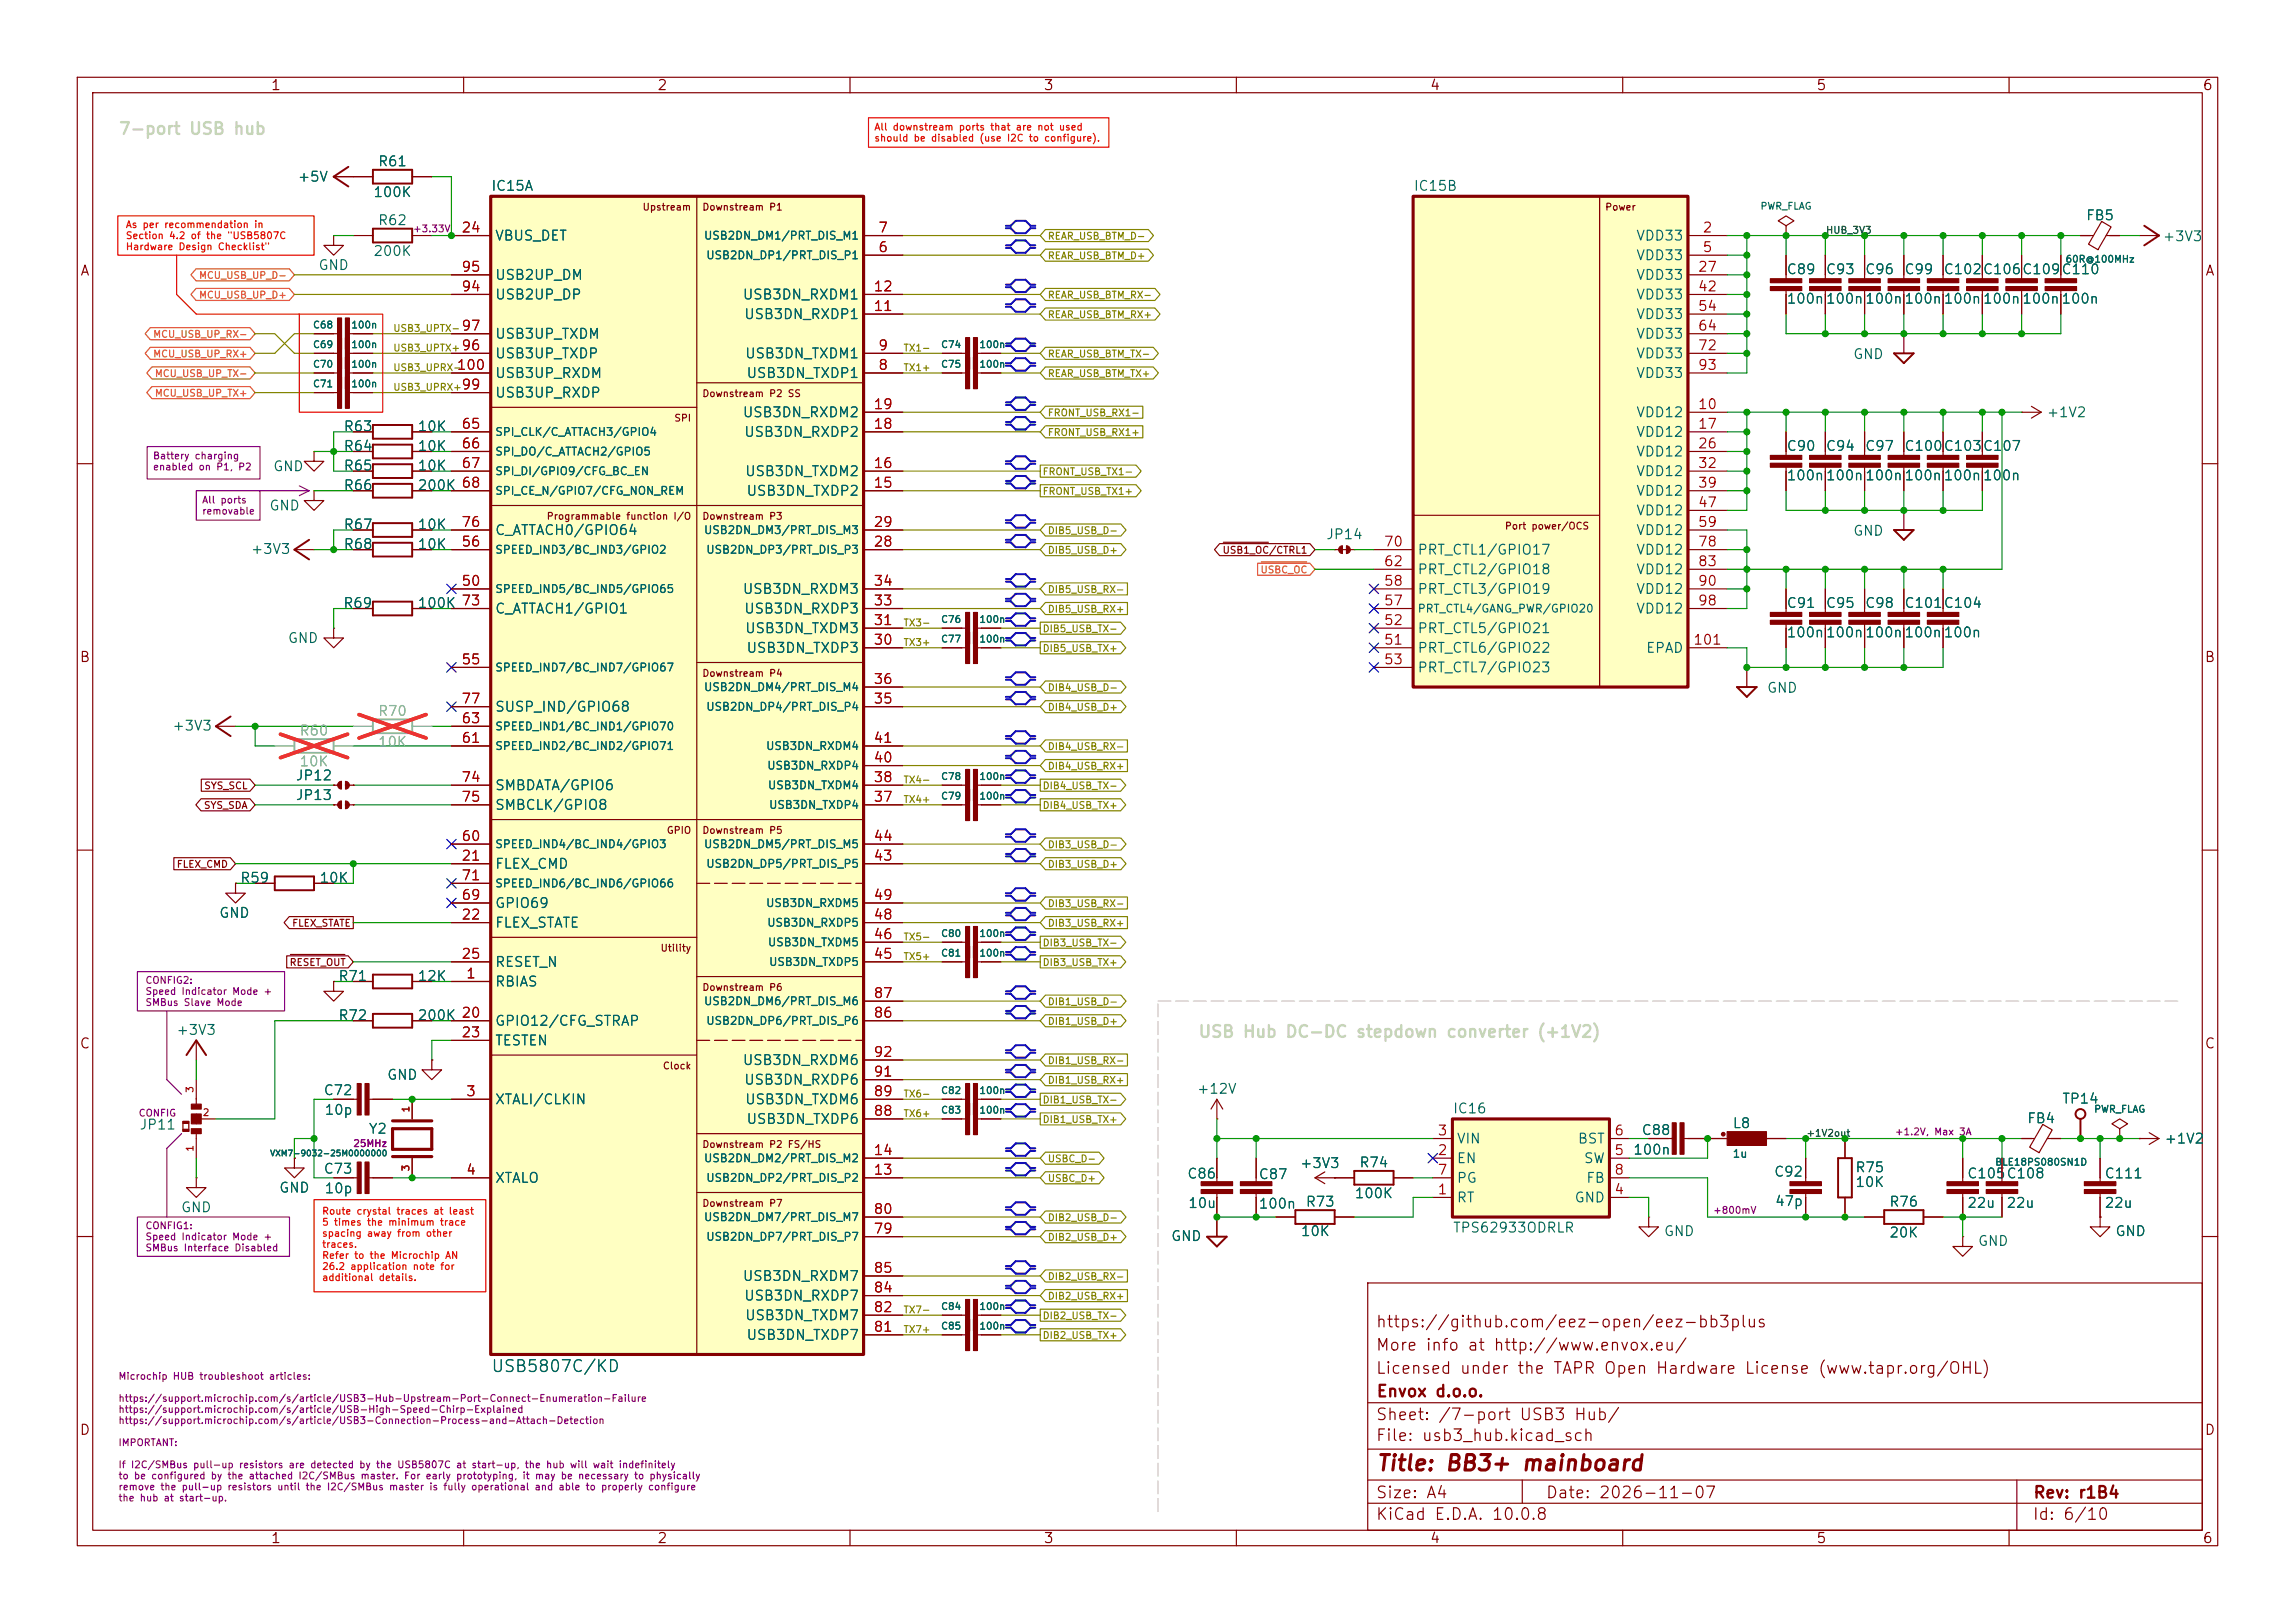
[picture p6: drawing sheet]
<svg xmlns="http://www.w3.org/2000/svg" width="297mm" height="210mm" viewBox="0 0 297 210" stroke-linecap="round" stroke-linejoin="round" font-family="sans-serif">
<defs><g id="words">
<text font-size="2" fill="#840000" x="178" y="190.8">Title: BB3+ mainboard</text>
<g font-size="1.5" fill="#c2c2c2">
<text x="15.3" y="17.8">7-port USB hub</text>
<text x="155" y="134.6">USB Hub DC-DC stepdown converter (+1V2)</text>
</g>
<g font-size="1.5" fill="#840000">
<text x="178" y="172.1">https://github.com/eez-open/eez-bb3plus</text>
<text x="178" y="178.1">Licensed under the TAPR Open Hardware License (www.tapr.org/OHL)</text>
<text x="178" y="175.1">More info at http://www.envox.eu/</text>
<text x="178" y="184.1">Sheet: /7-port USB3 Hub/</text>
<text x="178" y="181.1">Envox d.o.o.</text>
<text x="178" y="186.8">File: usb3_hub.kicad_sch</text>
<text x="178" y="197">KiCad E.D.A. 10.0.8</text>
<text x="178" y="194.2">Size: A4</text>
<text x="200" y="194.2">Date: 2026-11-07</text>
<text x="263" y="197">Id: 6/10</text>
<text x="263" y="194.2">Rev: r1B4</text>
</g>
<text font-size="1.5" fill="#006464" x="63.5" y="177.9">USB5807C/KD</text>
<g font-size="1.3" fill="#840000">
<text x="35" y="12">1</text>
<text x="85" y="12">2</text>
<text x="135" y="12">3</text>
<text x="185" y="12">4</text>
<text x="235" y="12">5</text>
<text x="285" y="12">6</text>
<text x="10.3" y="36">A</text>
<text x="285.3" y="36">A</text>
<text x="10.2" y="86">B</text>
<text x="285.2" y="86">B</text>
<text x="10.2" y="136">C</text>
<text x="285.2" y="136">C</text>
<text x="10.2" y="186">D</text>
<text x="285.2" y="186">D</text>
<text x="35" y="200">1</text>
<text x="85" y="200">2</text>
<text x="135" y="200">3</text>
<text x="185" y="200">4</text>
<text x="235" y="200">5</text>
<text x="285" y="200">6</text>
</g>
<g font-size="1.3" fill="#006464">
<text x="38.4" y="23.8">+5V</text>
<text x="48.8" y="21.8">R61</text>
<text x="48.2" y="25.8">100K</text>
<text x="48.8" y="29.4">R62</text>
<text x="63.5" y="25">IC15A</text>
<text x="182.9" y="25">IC15B</text>
<text x="269.9" y="28.8">FB5</text>
<text x="41.1" y="35.3">GND</text>
<text x="48.2" y="33.4">200K</text>
<text x="64" y="31.4">VBUS_DET</text>
<text x="211.7" y="31.4">VDD33</text>
<text x="211.7" y="34">VDD33</text>
<text x="231.1" y="35.8">C89</text>
<text x="236.2" y="35.8">C93</text>
<text x="241.3" y="35.8">C96</text>
<text x="246.4" y="35.8">C99</text>
<text x="251.4" y="35.8">C102C106C109C110</text>
<text x="279.8" y="31.5">+3V3</text>
<text x="64" y="39.1">USB2UP_DP</text>
<text x="64" y="36.5">USB2UP_DM</text>
<text x="96" y="39.1">USB3DN_RXDM1</text>
<text x="96.2" y="41.6">USB3DN_RXDP1</text>
<text x="211.7" y="36.5">VDD33</text>
<text x="211.7" y="39.1">VDD33</text>
<text x="211.7" y="41.6">VDD33</text>
<text x="231.1" y="39.6">100n100n100n100n100n100n100n100n</text>
<text x="64" y="46.7">USB3UP_TXDP</text>
<text x="64" y="44.1">USB3UP_TXDM</text>
<text x="96.3" y="46.7">USB3DN_TXDM1</text>
<text x="211.7" y="44.1">VDD33</text>
<text x="211.7" y="46.7">VDD33</text>
<text x="239.7" y="46.8">GND</text>
<text x="64" y="51.8">USB3UP_RXDP</text>
<text x="64" y="49.2">USB3UP_RXDM</text>
<text x="96.5" y="49.2">USB3DN_TXDP1</text>
<text x="211.7" y="49.2">VDD33</text>
<text x="44.4" y="58.7">R64</text>
<text x="44.4" y="56.1">R63</text>
<text x="54" y="58.7">10K</text>
<text x="54" y="56.1">10K</text>
<text x="96" y="54.3">USB3DN_RXDM2</text>
<text x="96.2" y="56.8">USB3DN_RXDP2</text>
<text x="211.7" y="54.3">VDD12</text>
<text x="211.7" y="56.8">VDD12</text>
<text x="211.7" y="59.4">VDD12</text>
<text x="231.1" y="58.7">C90</text>
<text x="236.2" y="58.7">C94</text>
<text x="241.3" y="58.7">C97</text>
<text x="246.4" y="58.7">C100C103C107</text>
<text x="264.8" y="54.3">+1V2</text>
<text x="35.3" y="61.3">GND</text>
<text x="44.4" y="63.7">R66</text>
<text x="44.4" y="61.2">R65</text>
<text x="54" y="63.7">200K</text>
<text x="54" y="61.2">10K</text>
<text x="96.3" y="61.9">USB3DN_TXDM2</text>
<text x="96.5" y="64.5">USB3DN_TXDP2</text>
<text x="211.7" y="61.9">VDD12</text>
<text x="211.7" y="64.5">VDD12</text>
<text x="231.1" y="62.5">100n100n100n100n100n100n</text>
<text x="32.4" y="72">+3V3</text>
<text x="34.8" y="66.4">GND</text>
<text x="44.4" y="68.8">R67</text>
<text x="44.4" y="71.4">R68</text>
<text x="54" y="68.8">10K</text>
<text x="54" y="71.4">10K</text>
<text x="64" y="69.5">C_ATTACH0/GPIO64</text>
<text x="171.5" y="70.1">JP14</text>
<text x="211.7" y="67">VDD12</text>
<text x="211.7" y="69.5">VDD12</text>
<text x="239.7" y="69.6">GND</text>
<text x="96" y="77.2">USB3DN_RXDM3</text>
<text x="183.4" y="77.2">PRT_CTL3/GPIO19</text>
<text x="183.4" y="74.6">PRT_CTL2/GPIO18</text>
<text x="183.4" y="72.1">PRT_CTL1/GPIO17</text>
<text x="211.7" y="72.1">VDD12</text>
<text x="211.7" y="74.6">VDD12</text>
<text x="211.7" y="77.2">VDD12</text>
<text x="37.2" y="83.5">GND</text>
<text x="44.3" y="79">R69</text>
<text x="54" y="79">100K</text>
<text x="64" y="79.7">C_ATTACH1/GPIO1</text>
<text x="96.2" y="79.7">USB3DN_RXDP3</text>
<text x="96.3" y="82.2">USB3DN_TXDM3</text>
<text x="183.4" y="82.2">PRT_CTL5/GPIO21</text>
<text x="211.7" y="79.7">VDD12</text>
<text x="231.1" y="79">C91</text>
<text x="231.1" y="82.8">100n100n100n100n100n</text>
<text x="236.2" y="79">C95</text>
<text x="241.3" y="79">C98</text>
<text x="246.4" y="79">C101C104</text>
<text x="96.5" y="84.8">USB3DN_TXDP3</text>
<text x="183.4" y="84.8">PRT_CTL6/GPIO22</text>
<text x="183.4" y="87.3">PRT_CTL7/GPIO23</text>
<text x="212.9" y="84.8">EPAD</text>
<text x="228.6" y="90">GND</text>
<text x="22.2" y="94.9">+3V3</text>
<text x="64" y="92.4">SUSP_IND/GPIO68</text>
<text x="38.2" y="101.3">JP12</text>
<text x="38.2" y="103.8">JP13</text>
<text x="64" y="102.6">SMBDATA/GPIO6</text>
<text x="64" y="105.1">SMBCLK/GPIO8</text>
<text x="64" y="112.7">FLEX_CMD</text>
<text x="28.3" y="119.1">GND</text>
<text x="31" y="114.5">R59</text>
<text x="41.3" y="114.5">10K</text>
<text x="64" y="117.8">GPIO69</text>
<text x="64" y="120.3">FLEX_STATE</text>
<text x="64" y="125.4">RESET_N</text>
<text x="43.7" y="127.2">R71</text>
<text x="54" y="127.2">12K</text>
<text x="64" y="128">RBIAS</text>
<text x="22.7" y="134.2">+3V3</text>
<text x="43.7" y="132.3">R72</text>
<text x="54" y="132.3">200K</text>
<text x="64" y="133">GPIO12/CFG_STRAP</text>
<text x="64" y="135.6">TESTEN</text>
<text x="41.8" y="142">C72</text>
<text x="50" y="140">GND</text>
<text x="64" y="143.2">XTALI/CLKIN</text>
<text x="96" y="138.1">USB3DN_RXDM6</text>
<text x="96.2" y="140.7">USB3DN_RXDP6</text>
<text x="96.3" y="143.2">USB3DN_TXDM6</text>
<text x="154.8" y="141.8">+12V</text>
<text x="266.8" y="143.1">TP14</text>
<text x="18" y="146.5">JP11</text>
<text x="41.9" y="144.6">10p</text>
<text x="47.6" y="147">Y2</text>
<text x="96.5" y="145.7">USB3DN_TXDP6</text>
<text x="187.9" y="144.4">IC16</text>
<text x="188.4" y="148.3">VIN</text>
<text x="204.1" y="148.3">BST</text>
<text x="211.3" y="149.7">100n</text>
<text x="212.4" y="147.2">C88</text>
<text x="224.1" y="146.3">L8</text>
<text x="262.2" y="145.7">FB4</text>
<text x="280" y="148.3">+1V2</text>
<text x="36" y="154.6">GND</text>
<text x="41.8" y="152.2">C73</text>
<text x="41.9" y="154.7">10p</text>
<text x="64" y="153.4">XTALO</text>
<text x="153.6" y="152.8">C86</text>
<text x="162.8" y="152.9">C87</text>
<text x="168.1" y="151.5">+3V3</text>
<text x="175.2" y="155.4">100K</text>
<text x="175.8" y="151.4">R74</text>
<text x="188.4" y="155.9">RT</text>
<text x="188.4" y="150.8">EN</text>
<text x="188.4" y="153.4">PG</text>
<text x="203.7" y="155.9">GND</text>
<text x="204.9" y="150.8">SW</text>
<text x="205.2" y="153.4">FB</text>
<text x="229.5" y="152.6">C92</text>
<text x="240" y="152">R75</text>
<text x="240" y="153.9">10K</text>
<text x="254.5" y="152.8">C105C108</text>
<text x="272.3" y="152.8">C111</text>
<text x="23.3" y="157.2">GND</text>
<text x="151.5" y="160.9">GND</text>
<text x="153.7" y="156.6">10u</text>
<text x="162.8" y="156.7">100n</text>
<text x="168.3" y="160.3">10K</text>
<text x="168.9" y="156.4">R73</text>
<text x="187.9" y="159.8">TPS62933ODRLR</text>
<text x="215.2" y="160.3">GND</text>
<text x="229.6" y="156.4">47p</text>
<text x="244.4" y="156.4">R76</text>
<text x="244.4" y="160.4">20K</text>
<text x="254.5" y="156.6">22u</text>
<text x="255.9" y="161.5">GND</text>
<text x="259.6" y="156.6">22u</text>
<text x="272.3" y="156.6">22u</text>
<text x="273.7" y="160.3">GND</text>
<text x="96" y="166.1">USB3DN_RXDM7</text>
<text x="96.2" y="168.6">USB3DN_RXDP7</text>
<text x="96.3" y="171.1">USB3DN_TXDM7</text>
<text x="96.5" y="173.7">USB3DN_TXDP7</text>
</g>
<g font-size="1.3" fill="#a90000">
<text x="59.6" y="30.4">24</text>
<text x="59.6" y="35.5">95</text>
<text x="113.6" y="32.9">6</text>
<text x="113.6" y="30.4">7</text>
<text x="219.6" y="35.5">27</text>
<text x="220.2" y="30.4">2</text>
<text x="220.2" y="32.9">5</text>
<text x="59.6" y="38">94</text>
<text x="113" y="40.6">11</text>
<text x="113" y="38">12</text>
<text x="219.6" y="38">42</text>
<text x="219.6" y="40.6">54</text>
<text x="59.6" y="45.6">96</text>
<text x="59.6" y="43.1">97</text>
<text x="113.6" y="45.6">9</text>
<text x="219.6" y="43.1">64</text>
<text x="219.6" y="45.6">72</text>
<text x="59" y="48.2">100</text>
<text x="59.6" y="50.7">99</text>
<text x="113" y="53.3">19</text>
<text x="113.6" y="48.2">8</text>
<text x="219.6" y="53.3">10</text>
<text x="219.6" y="48.2">93</text>
<text x="59.6" y="55.8">65</text>
<text x="59.6" y="58.3">66</text>
<text x="113" y="55.8">18</text>
<text x="219.6" y="55.8">17</text>
<text x="219.6" y="58.3">26</text>
<text x="59.6" y="60.9">67</text>
<text x="59.6" y="63.4">68</text>
<text x="113" y="63.4">15</text>
<text x="113" y="60.9">16</text>
<text x="219.6" y="60.9">32</text>
<text x="219.6" y="63.4">39</text>
<text x="219.6" y="66">47</text>
<text x="59.6" y="71">56</text>
<text x="59.6" y="68.5">76</text>
<text x="113" y="71">28</text>
<text x="113" y="68.5">29</text>
<text x="179" y="71">70</text>
<text x="219.6" y="68.5">59</text>
<text x="219.6" y="71">78</text>
<text x="59.6" y="76.1">50</text>
<text x="113" y="76.1">34</text>
<text x="179" y="76.1">58</text>
<text x="179" y="73.6">62</text>
<text x="219.6" y="73.6">83</text>
<text x="219.6" y="76.1">90</text>
<text x="59.6" y="78.7">73</text>
<text x="113" y="83.7">30</text>
<text x="113" y="81.2">31</text>
<text x="113" y="78.7">33</text>
<text x="179" y="83.7">51</text>
<text x="179" y="81.2">52</text>
<text x="179" y="78.7">57</text>
<text x="219" y="83.7">101</text>
<text x="219.6" y="78.7">98</text>
<text x="59.6" y="86.3">55</text>
<text x="113" y="88.8">36</text>
<text x="179" y="86.3">53</text>
<text x="59.6" y="93.9">63</text>
<text x="59.6" y="91.4">77</text>
<text x="113" y="91.4">35</text>
<text x="59.6" y="96.4">61</text>
<text x="59.6" y="101.5">74</text>
<text x="113" y="101.5">38</text>
<text x="113" y="99">40</text>
<text x="113" y="96.4">41</text>
<text x="59.6" y="104.1">75</text>
<text x="113" y="104.1">37</text>
<text x="59.6" y="111.7">21</text>
<text x="59.6" y="109.1">60</text>
<text x="113" y="111.7">43</text>
<text x="113" y="109.1">44</text>
<text x="59.6" y="119.3">22</text>
<text x="59.6" y="116.8">69</text>
<text x="59.6" y="114.2">71</text>
<text x="113" y="119.3">48</text>
<text x="113" y="116.8">49</text>
<text x="59.6" y="124.4">25</text>
<text x="113" y="124.4">45</text>
<text x="113" y="121.8">46</text>
<text x="59.6" y="132">20</text>
<text x="60.2" y="126.9">1</text>
<text x="113" y="132">86</text>
<text x="113" y="129.5">87</text>
<text x="59.6" y="134.5">23</text>
<text x="113" y="137.1">92</text>
<text x="60.2" y="142.2">3</text>
<text x="113" y="142.2">89</text>
<text x="113" y="139.6">91</text>
<text x="113" y="149.8">14</text>
<text x="113" y="144.7">88</text>
<text x="186" y="149.8">2</text>
<text x="186" y="147.2">3</text>
<text x="208.8" y="149.8">5</text>
<text x="208.8" y="147.2">6</text>
<text x="60.2" y="152.3">4</text>
<text x="113" y="152.3">13</text>
<text x="186" y="154.9">1</text>
<text x="186" y="152.3">7</text>
<text x="208.8" y="154.9">4</text>
<text x="208.8" y="152.3">8</text>
<text x="113" y="159.9">79</text>
<text x="113" y="157.4">80</text>
<text x="113" y="167.6">84</text>
<text x="113" y="165">85</text>
<text x="113" y="172.6">81</text>
<text x="113" y="170.1">82</text>
</g>
<g font-size="1.3" fill="#989898">
<text x="38.7" y="95.5">R60</text>
<text x="48.8" y="92.9">R70</text>
<text x="38.7" y="99.5">10K</text>
<text x="48.8" y="96.9">10K</text>
</g>
<g font-size="1" fill="#006464">
<text x="91" y="31.2">USB2DN_DM1/PRT_DIS_M1</text>
<text x="91.3" y="33.8">USB2DN_DP1/PRT_DIS_P1</text>
<text x="64" y="56.6">SPI_CLK/C_ATTACH3/GPIO4</text>
<text x="64" y="59.2">SPI_DO/C_ATTACH2/GPIO5</text>
<text x="64" y="61.7">SPI_DI/GPIO9/CFG_BC_EN</text>
<text x="64" y="64.3">SPI_CE_N/GPIO7/CFG_NON_REM</text>
<text x="64" y="71.9">SPEED_IND3/BC_IND3/GPIO2</text>
<text x="91" y="69.3">USB2DN_DM3/PRT_DIS_M3</text>
<text x="91.3" y="71.9">USB2DN_DP3/PRT_DIS_P3</text>
<text x="64" y="77">SPEED_IND5/BC_IND5/GPIO65</text>
<text x="183.4" y="79.5">PRT_CTL4/GANG_PWR/GPIO20</text>
<text x="64" y="87.1">SPEED_IND7/BC_IND7/GPIO67</text>
<text x="91" y="89.7">USB2DN_DM4/PRT_DIS_M4</text>
<text x="64" y="94.7">SPEED_IND1/BC_IND1/GPIO70</text>
<text x="91.3" y="92.2">USB2DN_DP4/PRT_DIS_P4</text>
<text x="64" y="97.3">SPEED_IND2/BC_IND2/GPIO71</text>
<text x="99.1" y="97.3">USB3DN_RXDM4</text>
<text x="99.2" y="99.8">USB3DN_RXDP4</text>
<text x="99.3" y="102.4">USB3DN_TXDM4</text>
<text x="99.4" y="104.9">USB3DN_TXDP4</text>
<text x="64" y="110">SPEED_IND4/BC_IND4/GPIO3</text>
<text x="91" y="110">USB2DN_DM5/PRT_DIS_M5</text>
<text x="91.3" y="112.5">USB2DN_DP5/PRT_DIS_P5</text>
<text x="64" y="115.1">SPEED_IND6/BC_IND6/GPIO66</text>
<text x="99.1" y="117.6">USB3DN_RXDM5</text>
<text x="99.2" y="120.1">USB3DN_RXDP5</text>
<text x="99.3" y="122.7">USB3DN_TXDM5</text>
<text x="99.4" y="125.2">USB3DN_TXDP5</text>
<text x="91" y="130.3">USB2DN_DM6/PRT_DIS_M6</text>
<text x="91.3" y="132.8">USB2DN_DP6/PRT_DIS_P6</text>
<text x="91" y="150.6">USB2DN_DM2/PRT_DIS_M2</text>
<text x="91.3" y="153.2">USB2DN_DP2/PRT_DIS_P2</text>
<text x="224.1" y="150">1u</text>
<text x="91" y="158.2">USB2DN_DM7/PRT_DIS_M7</text>
<text x="91.3" y="160.8">USB2DN_DP7/PRT_DIS_P7</text>
</g>
<g font-size=".9" fill="#f00">
<text x="113.1" y="17.1">All downstream ports that are not used</text>
<text x="113.1" y="18.5">should be disabled (use I2C to configure).</text>
<text x="16.2" y="29.7">As per recommendation in</text>
<text x="16.2" y="31.2">Section 4.2 of the &quot;USB5807C</text>
<text x="16.2" y="32.6">Hardware Design Checklist&quot;</text>
<text x="41.6" y="157.4">Route crystal traces at least</text>
<text x="41.6" y="158.8">5 times the minimum trace</text>
<text x="41.6" y="160.2">spacing away from other</text>
<text x="41.6" y="161.7">traces.</text>
<text x="41.6" y="163.1">Refer to the Microchip AN</text>
<text x="41.6" y="164.5">26.2 application note for</text>
<text x="41.6" y="166">additional details.</text>
</g>
<g font-size=".9" fill="#840000">
<text x="83.1" y="27.5">Upstream</text>
<text x="90.8" y="27.5">Downstream P1</text>
<text x="207.7" y="27.5">Power</text>
<text x="90.8" y="51.6">Downstream P2 SS</text>
<text x="87.2" y="54.8">SPI</text>
<text x="70.7" y="67.5">Programmable function I/O</text>
<text x="90.8" y="67.5">Downstream P3</text>
<text x="158.1" y="71.9">USB1_OC/CTRL1</text>
<text x="194.7" y="68.7">Port power/OCS</text>
<text x="90.8" y="87.8">Downstream P4</text>
<text x="26.3" y="104.9">SYS_SDA</text>
<text x="26.4" y="102.3">SYS_SCL</text>
<text x="22.8" y="112.5">FLEX_CMD</text>
<text x="86.2" y="108.1">GPIO</text>
<text x="90.8" y="108.1">Downstream P5</text>
<text x="37.4" y="125.2">RESET_OUT</text>
<text x="37.7" y="120.1">FLEX_STATE</text>
<text x="85.4" y="123.3">Utility</text>
<text x="90.8" y="128.4">Downstream P6</text>
<text x="85.7" y="138.6">Clock</text>
<text x="90.8" y="148.7">Downstream P2 FS/HS</text>
<text x="90.8" y="156.4">Downstream P7</text>
</g>
<g font-size=".9" fill="#006464">
<text x="227.7" y="27.3">PWR_FLAG</text>
<text x="267.2" y="34.2">60R@100MHz</text>
<text x="40.4" y="47.8">C70</text>
<text x="40.4" y="45.2">C69</text>
<text x="40.4" y="42.7">C68</text>
<text x="45.4" y="47.8">100n</text>
<text x="45.4" y="45.2">100n</text>
<text x="45.4" y="42.7">100n</text>
<text x="121.7" y="47.8">C75</text>
<text x="121.7" y="45.2">C74</text>
<text x="126.7" y="47.8">100n</text>
<text x="126.7" y="45.2">100n</text>
<text x="40.4" y="50.3">C71</text>
<text x="45.4" y="50.3">100n</text>
<text x="121.7" y="80.8">C76</text>
<text x="121.7" y="83.3">C77</text>
<text x="126.7" y="80.8">100n</text>
<text x="126.7" y="83.3">100n</text>
<text x="121.7" y="101.1">C78</text>
<text x="126.7" y="101.1">100n</text>
<text x="121.7" y="103.7">C79</text>
<text x="126.7" y="103.7">100n</text>
<text x="121.7" y="121.4">C80</text>
<text x="121.7" y="124">C81</text>
<text x="126.7" y="121.4">100n</text>
<text x="126.7" y="124">100n</text>
<text x="121.7" y="141.8">C82</text>
<text x="126.7" y="141.8">100n</text>
<text x="121.7" y="144.3">C83</text>
<text x="126.7" y="144.3">100n</text>
<text x="270.9" y="144.2">PWR_FLAG</text>
<text x="258.1" y="151">BLE18PS080SN1D</text>
<text x="121.7" y="169.7">C84</text>
<text x="121.7" y="172.2">C85</text>
<text x="126.7" y="169.7">100n</text>
<text x="126.7" y="172.2">100n</text>
</g>
<g font-size=".9" fill="#840084">
<text x="53.4" y="30.3">+3.33V</text>
<text x="19.7" y="59.6">Battery charging</text>
<text x="19.7" y="61.1">enabled on P1, P2</text>
<text x="26.1" y="65.4">All ports</text>
<text x="26.1" y="66.8">removable</text>
<text x="18.7" y="127.5">CONFIG2:</text>
<text x="18.7" y="128.9">Speed Indicator Mode +</text>
<text x="18.7" y="130.4">SMBus Slave Mode</text>
<text x="17.9" y="144.7">CONFIG</text>
<text x="45.6" y="148.6">25MHz</text>
<text x="245.1" y="147.1">+1.2V, Max 3A</text>
<text x="18.7" y="159.3">CONFIG1:</text>
<text x="18.7" y="160.7">Speed Indicator Mode +</text>
<text x="221.6" y="157.3">+800mV</text>
<text x="18.7" y="162.1">SMBus Interface Disabled</text>
<text x="15.3" y="178.7">Microchip HUB troubleshoot articles:</text>
<text x="15.3" y="181.6">https://support.microchip.com/s/article/USB3-Hub-Upstream-Port-Connect-Enumeration-Failure</text>
<text x="15.3" y="183">https://support.microchip.com/s/article/USB-High-Speed-Chirp-Explained</text>
<text x="15.3" y="184.5">https://support.microchip.com/s/article/USB3-Connection-Process-and-Attach-Detection</text>
<text x="15.3" y="187.3">IMPORTANT:</text>
<text x="15.3" y="190.2">If I2C/SMBus pull-up resistors are detected by the USB5807C at start-up, the hub will wait indefinitely</text>
<text x="15.3" y="191.6">to be configured by the attached I2C/SMBus master. For early prototyping, it may be necessary to physically</text>
<text x="15.3" y="193.1">remove the pull-up resistors until the I2C/SMBus master is fully operational and able to properly configure</text>
<text x="15.3" y="194.5">the hub at start-up.</text>
</g>
<g font-size=".9" fill="#848400">
<text x="135.5" y="31.2">REAR_USB_BTM_D-</text>
<text x="135.5" y="33.8">REAR_USB_BTM_D+</text>
<text x="135.5" y="38.8">REAR_USB_BTM_RX-</text>
<text x="135.5" y="41.4">REAR_USB_BTM_RX+</text>
<text x="50.8" y="43.1">USB3_UPTX-</text>
<text x="50.8" y="45.7">USB3_UPTX+</text>
<text x="116.9" y="45.7">TX1-</text>
<text x="135.5" y="46.5">REAR_USB_BTM_TX-</text>
<text x="50.8" y="48.2">USB3_UPRX-</text>
<text x="50.8" y="50.8">USB3_UPRX+</text>
<text x="116.9" y="48.2">TX1+</text>
<text x="135.5" y="49">REAR_USB_BTM_TX+</text>
<text x="135.5" y="56.6">FRONT_USB_RX1+</text>
<text x="135.5" y="54.1">FRONT_USB_RX1-</text>
<text x="134.9" y="61.7">FRONT_USB_TX1-</text>
<text x="134.9" y="64.2">FRONT_USB_TX1+</text>
<text x="135.5" y="69.3">DIB5_USB_D-</text>
<text x="135.5" y="71.9">DIB5_USB_D+</text>
<text x="135.5" y="76.9">DIB5_USB_RX-</text>
<text x="116.9" y="83.8">TX3+</text>
<text x="116.9" y="81.2">TX3-</text>
<text x="134.9" y="82">DIB5_USB_TX-</text>
<text x="135.5" y="79.5">DIB5_USB_RX+</text>
<text x="134.9" y="84.6">DIB5_USB_TX+</text>
<text x="135.5" y="89.6">DIB4_USB_D-</text>
<text x="135.5" y="92.2">DIB4_USB_D+</text>
<text x="116.9" y="101.6">TX4-</text>
<text x="135.5" y="97.3">DIB4_USB_RX-</text>
<text x="135.5" y="99.8">DIB4_USB_RX+</text>
<text x="116.9" y="104.1">TX4+</text>
<text x="134.9" y="102.3">DIB4_USB_TX-</text>
<text x="134.9" y="104.9">DIB4_USB_TX+</text>
<text x="135.5" y="110">DIB3_USB_D-</text>
<text x="135.5" y="112.5">DIB3_USB_D+</text>
<text x="135.5" y="117.6">DIB3_USB_RX-</text>
<text x="116.9" y="124.4">TX5+</text>
<text x="116.9" y="121.9">TX5-</text>
<text x="134.9" y="122.7">DIB3_USB_TX-</text>
<text x="134.9" y="125.2">DIB3_USB_TX+</text>
<text x="135.5" y="120.1">DIB3_USB_RX+</text>
<text x="135.5" y="130.3">DIB1_USB_D-</text>
<text x="135.5" y="137.9">DIB1_USB_RX-</text>
<text x="135.5" y="132.8">DIB1_USB_D+</text>
<text x="116.9" y="142.2">TX6-</text>
<text x="134.9" y="143">DIB1_USB_TX-</text>
<text x="135.5" y="140.4">DIB1_USB_RX+</text>
<text x="116.9" y="144.7">TX6+</text>
<text x="134.9" y="145.5">DIB1_USB_TX+</text>
<text x="135.5" y="150.6">USBC_D-</text>
<text x="135.5" y="153.1">USBC_D+</text>
<text x="135.5" y="160.8">DIB2_USB_D+</text>
<text x="135.5" y="158.2">DIB2_USB_D-</text>
<text x="135.5" y="165.8">DIB2_USB_RX-</text>
<text x="116.9" y="170.1">TX7-</text>
<text x="116.9" y="172.7">TX7+</text>
<text x="134.9" y="170.9">DIB2_USB_TX-</text>
<text x="134.9" y="173.5">DIB2_USB_TX+</text>
<text x="135.5" y="168.4">DIB2_USB_RX+</text>
</g>
<g font-size=".9" fill="#0f0f0f">
<text x="236.2" y="30.4">HUB_3V3</text>
<text x="233.7" y="147.3">+1V2out</text>
</g>
<g font-size=".9" fill="#c60">
<text x="25.7" y="38.8">MCU_USB_UP_D+</text>
<text x="25.7" y="36.3">MCU_USB_UP_D-</text>
<text x="19.7" y="46.5">MCU_USB_UP_RX+</text>
<text x="19.7" y="43.9">MCU_USB_UP_RX-</text>
<text x="20" y="51.5">MCU_USB_UP_TX+</text>
<text x="20" y="49">MCU_USB_UP_TX-</text>
<text x="163" y="74.4">USBC_OC</text>
</g>
<g font-size=".9" fill="#a90000">
<text x="25.2" y="141.5" transform="rotate(-90 25.2 141.5)">3</text>
<text x="25.2" y="149.1" transform="rotate(-90 25.2 149.1)">1</text>
<text x="26.2" y="144.6">2</text>
<text x="53.2" y="144" transform="rotate(-90 53.2 144)">1</text>
<text x="53.2" y="151.6" transform="rotate(-90 53.2 151.6)">3</text>
</g>
<text font-size=".8" fill="#006464" x="34.9" y="149.8">VXM7-9032-25M0000000</text>
</g></defs>
<g fill="none" stroke="#840000" stroke-width=".15">
<path d="M10 10h277v190h-277zM12 12h273v186h-273zM60 10v2M110 10v2M160 10v2M210 10v2M260 10v2M40.6 58.4v1.3h-1.2l1.2 1.3 1.3-1.3h-1.3M40.6 58.4h.1M45.7 58.4h2.6M53.3 58.4h2.6M10 60h2"/>
<path d="M38.1 71.1h2.5M40.6 63.5v1.3h1.3l-1.3 1.2-1.2-1.2h1.2M40.6 63.5h.1M45.7 63.5h2.6M45.7 61h2.6M53.3 63.5h2.6M53.3 61h2.6M172.7 71.1h.1M172.7 71.1h2.6M175.3 71.1h.1M231.1 76.2v3M236.2 76.2v3"/>
<path d="M241.3 76.2v3M246.4 76.2v3M285 60h2M231.1 80.8v3M236.2 80.8v3M241.3 80.8v3M246.4 80.8v3M10 110h2M121.9 104.1h3.1M126.5 104.1h3M285 110h2M121.9 121.9h3.1"/>
<path d="M121.9 124.5h3.1M126.5 121.9h3M126.5 124.5h3M10 160h2M177 166h108v32h-108zM285 160h2M60 198v2M110 198v2M160 198v2M177 194.5h108M177 191.5h108M177 187.5h108"/>
<path d="M177 181.5h108M197 191.5v3M210 198v2M260 198v2M261 191.5v6.5"/>
</g>
<g fill="#840000" stroke="#840000" stroke-width=".15">
<path d="M125 102.1h.5v4.1h-.5z"/>
<path d="M126 102.1h.5v4.1h-.5z"/>
<path d="M125 119.9h.5v4.1h-.5z"/>
<path d="M126 119.9h.5v4.1h-.5z"/>
<path d="M125 122.4h.5v4.1h-.5z"/>
<path d="M126 122.4h.5v4.1h-.5z"/>
<path d="M239.3 79.2h4v.6h-4z"/>
<path d="M239.3 80.3h4v.5h-4z"/>
<path d="M244.3 79.2h4.1v.6h-4.1z"/>
<path d="M244.3 80.3h4.1v.5h-4.1z"/>
<path d="M229.1 79.2h4.1v.6h-4.1z"/>
<path d="M229.1 80.3h4.1v.5h-4.1z"/>
<path d="M234.2 79.2h4.1v.6h-4.1z"/>
<path d="M234.2 80.3h4.1v.5h-4.1z"/>
</g>
<path d="M48.3 57.5h5v1.8h-5zM40 69.9l-1.9 1.2 1.9 1.3M48.3 60.1h5v1.7h-5zM48.3 62.6h5v1.8h-5z" fill="none" stroke="#840000" stroke-width=".25"/>
<g fill="#840000" stroke="#840000" stroke-width=".13">
<path d="M173.4 70.8l.3-.2v1a.51 .51 0 0 1-.4-.3 .51 .51 0 0 1 .1-.5z"/>
<path d="M174.2 70.6a.51 .51 0 0 1 .5 .5h-.5z"/>
<path d="M174.2 71.1h.6a.51 .51 0 0 1-.6 .5z"/>
</g>
<path d="M182.9 25.4h35.5v63.5h-35.5z" fill="#ffffc2"/>
<path d="M182.9 25.4h35.5v63.5h-35.5zM50.8 145h5.1M50.8 146.1h5.1v2.6h-5.1zM50.8 149.7h5.1" fill="none" stroke="#840000" stroke-width=".41"/>
<g fill="none" stroke="#840000" stroke-width=".15">
<path d="M43.2 30.5v1.3h-1.3l1.3 1.2 1.2-1.2h-1.2M43.2 30.5h.1M43.2 22.9h5.1M45.7 30.5h2.6M53.3 30.5h2.6M53.3 22.9h2.6M207 25.4v63.5M218.4 30.5h5.1M218.4 33h5.1M218.4 35.6h5.1M218.4 38.1h5.1M231.1 29.2l1.1-.6-1.1-.7-1 .7 1 .6v1.3"/>
<path d="M231.1 30.5h.1M231.1 33v3.1M231.1 37.6v3M236.2 33v3.1M236.2 37.6v3M241.3 33v3.1M241.3 37.6v3M246.4 33v3.1M246.4 37.6v3M251.5 33v3.1M251.5 37.6v3M256.5 33v3.1"/>
<path d="M256.5 37.6v3M261.6 33v3.1M261.6 37.6v3M266.7 33v3.1M266.7 37.6v3M269.2 30.5h1.7M272 28.7l1.2 .7-1.7 2.9-1.2-.7zM272.6 30.5h1.7M276.9 30.5h2.5M40.6 43.2h3.1M40.6 45.7h3.1M40.6 48.3h3.1"/>
<path d="M40.6 50.8h3.1M45.2 43.2h3.1M45.2 45.7h3.1M45.2 48.3h3.1M45.2 50.8h3.1M45.7 55.9h2.6M53.3 55.9h2.6M121.9 45.7h3.1M121.9 48.3h3.1M126.5 45.7h3M126.5 48.3h3M218.4 53.3h5.1"/>
<path d="M218.4 55.9h5.1M218.4 58.4h5.1M218.4 40.6h5.1M218.4 43.2h5.1M218.4 45.7h5.1M218.4 48.3h5.1M231.1 55.9v3M236.2 55.9v3M241.3 55.9v3M246.4 43.2v2.5M246.4 55.9v3M251.5 55.9v3"/>
<path d="M256.5 55.9v3M261.6 53.3h.1M261.6 53.3h2.6M262.9 52.6l1.3 .7M264.2 53.3l-1.3 .8M45.7 78.7h2.6M45.7 68.6h2.6M45.7 71.1h2.6M53.3 78.7h2.6M53.3 68.6h2.6M53.3 71.1h2.6M177.8 78.7h5.1"/>
<path d="M177.8 76.2h5.1M177.8 73.7h5.1M177.8 71.1h5.1M182.9 66.7h24.1M218.4 61h5.1M218.4 63.5h5.1M218.4 66h5.1M218.4 78.7h5.1M218.4 76.2h5.1M218.4 68.6h5.1M218.4 73.7h5.1M218.4 71.1h5.1"/>
<path d="M231.1 60.5v3M236.2 60.5v3M241.3 60.5v3M246.4 60.5v3M246.4 66v2.6M251.5 60.5v3M251.5 76.2v3M256.5 60.5v3M27.9 94h2.6M43.2 81.3v1.3h-1.3l1.3 1.2 1.2-1.2h-1.2M43.2 81.3h.1M121.9 83.8h3.1"/>
<path d="M121.9 81.3h3.1M126.5 83.8h3M126.5 81.3h3M177.8 83.8h5.1M177.8 81.3h5.1M177.8 86.4h5.1M218.4 83.8h5.1M226.1 86.4v2.5M251.5 80.8v3M30.5 114.3v1.3h-1.3l1.3 1.2 1.2-1.2h-1.2M30.5 114.3h.1M33 114.3h2.6"/>
<path d="M40.6 114.3h2.6M43.2 101.6h.1M43.2 104.1h.1M43.2 101.6h.7M43.2 104.1h.7M45 101.6h.7M45 104.1h.7M45.7 101.6h.1M45.7 104.1h.1M121.9 101.6h3.1M126.5 101.6h3M25.4 134.6v2.6"/>
<path d="M25.4 139.7v3.2M43.2 127v1.3h-1.3l1.3 1.2 1.2-1.2h-1.2M43.2 127h.1M45.7 127h2.6M45.7 132.1h2.6M53.3 127h2.6M53.3 132.1h2.6M55.9 137.2v1.2h-1.3l1.3 1.3 1.2-1.3h-1.2M55.9 137.2h.1M23.7 145.1h.7v1.3h-.7zM25.4 152.4v1.3h-1.3l1.3 1.2 1.3-1.2h-1.3M25.4 152.4h.1"/>
<path d="M25.4 144.8h2.5M25.4 144.1v1.3M25.4 146.6v3.3M38.1 149.9v1.2h-1.3l1.3 1.3 1.3-1.3h-1.3M38.1 149.9h.1M43.2 142.2h3M43.2 152.4h3M47.8 142.2h3M47.8 152.4h3M53.3 142.2v2.6M53.3 149.9v2.5M121.9 144.8h3.1"/>
<path d="M121.9 142.2h3.1M126.5 144.8h3M126.5 142.2h3M157.5 144.8h.1M157.5 142.2l-.8 1.3M157.5 142.2l.7 1.3M157.5 142.2v2.6M157.5 149.9v3M157.5 154.4v3.1M165.1 157.5h2.5M172.7 152.4h2.6M172.7 157.5h2.6"/>
<path d="M180.3 152.4h2.6M213.4 147.3h3M217.9 147.3h5.6M228.6 147.3h2.5M233.7 149.9v3M233.7 154.4v3.1M238.8 147.3v2.6M238.8 154.9v2.6M261.6 147.3h1.7M264.4 145.5l1.2 .7-1.7 2.9-1.2-.7zM264.9 147.3h1.8M269.2 147.3h.1"/>
<path d="M274.3 146.1l1-.7-1-.6-1 .6 1 .7v1.2M274.3 147.3h.1M121.9 170.2h3.1M126.5 170.2h3"/>
</g>
<g fill="#840000" stroke="#840000" stroke-width=".15">
<path d="M125 99.6h.5v4h-.5z"/>
<path d="M126 99.6h.5v4h-.5z"/>
<path d="M216.4 145.3h.5v4.1h-.5z"/>
<path d="M217.4 145.3h.5v4.1h-.5z"/>
<path d="M223.5 146.4h5.1v1.8h-5.1z"/>
<path d="M249.4 79.2h4.1v.6h-4.1z"/>
<path d="M249.4 80.3h4.1v.5h-4.1z"/>
<path d="M125 46.2h.5v4.1h-.5z"/>
<path d="M126 46.2h.5v4.1h-.5z"/>
<path d="M125 43.7h.5v4.1h-.5z"/>
<path d="M126 43.7h.5v4.1h-.5z"/>
<path d="M43.7 46.2h.5v4.1h-.5z"/>
<path d="M44.7 46.2h.5v4.1h-.5z"/>
<path d="M43.7 43.7h.5v4.1h-.5z"/>
<path d="M44.7 43.7h.5v4.1h-.5z"/>
<path d="M43.7 41.1h.5v4.1h-.5z"/>
<path d="M44.7 41.1h.5v4.1h-.5z"/>
<path d="M229.1 36.1h4.1v.5h-4.1z"/>
<path d="M229.1 37.1h4.1v.5h-4.1z"/>
<path d="M125 142.7h.5v4.1h-.5z"/>
<path d="M126 142.7h.5v4.1h-.5z"/>
<path d="M125 140.2h.5v4.1h-.5z"/>
<path d="M126 140.2h.5v4.1h-.5z"/>
<path d="M43.7 48.8h.5v4h-.5z"/>
<path d="M44.7 48.8h.5v4h-.5z"/>
<path d="M244.3 58.9h4.1v.5h-4.1z"/>
<path d="M244.3 59.9h4.1v.6h-4.1z"/>
<path d="M239.3 58.9h4v.5h-4z"/>
<path d="M239.3 59.9h4v.6h-4z"/>
<path d="M234.2 58.9h4.1v.5h-4.1z"/>
<path d="M234.2 59.9h4.1v.6h-4.1z"/>
<path d="M229.1 58.9h4.1v.5h-4.1z"/>
<path d="M229.1 59.9h4.1v.6h-4.1z"/>
<path d="M125 79.2h.5v4.1h-.5z"/>
<path d="M126 79.2h.5v4.1h-.5z"/>
<path d="M231.6 152.9h4.1v.5h-4.1z"/>
<path d="M231.6 153.9h4.1v.5h-4.1z"/>
<path d="M249.4 36.1h4.1v.5h-4.1z"/>
<path d="M249.4 37.1h4.1v.5h-4.1z"/>
<path d="M46.2 150.4h.5v4h-.5z"/>
<path d="M47.2 150.4h.6v4h-.6z"/>
<path d="M46.2 140.2h.5v4.1h-.5z"/>
<path d="M47.2 140.2h.6v4.1h-.6z"/>
<path d="M249.4 58.9h4.1v.5h-4.1z"/>
<path d="M249.4 59.9h4.1v.6h-4.1z"/>
<path d="M239.3 36.1h4v.5h-4z"/>
<path d="M239.3 37.1h4v.5h-4z"/>
<path d="M244.3 36.1h4.1v.5h-4.1z"/>
<path d="M244.3 37.1h4.1v.5h-4.1z"/>
<path d="M234.2 36.1h4.1v.5h-4.1z"/>
<path d="M234.2 37.1h4.1v.5h-4.1z"/>
<path d="M125 81.8h.5v4.1h-.5z"/>
<path d="M126 81.8h.5v4.1h-.5z"/>
<path d="M155.4 152.9h4.1v.5h-4.1z"/>
<path d="M155.4 153.9h4.1v.5h-4.1z"/>
<path d="M254.5 58.9h4.1v.5h-4.1z"/>
<path d="M254.5 59.9h4.1v.6h-4.1z"/>
<path d="M259.6 36.1h4.1v.5h-4.1z"/>
<path d="M259.6 37.1h4.1v.5h-4.1z"/>
<path d="M254.5 36.1h4.1v.5h-4.1z"/>
<path d="M254.5 37.1h4.1v.5h-4.1z"/>
<path d="M264.7 36.1h4v.5h-4z"/>
<path d="M264.7 37.1h4v.5h-4z"/>
<path d="M24.8 146.1h1.2v.6h-1.2z"/>
<path d="M23.7 146.1h.7v.3h-.7z"/>
<path d="M24.8 144.1h1.2v1.3h-1.2z"/>
<path d="M23.7 145.1h.7v.3h-.7z"/>
<path d="M24.8 142.9h1.2v.6h-1.2z"/>
<path d="M125 168.1h.5v4.1h-.5z"/>
<path d="M126 168.1h.5v4.1h-.5z"/>
<circle cx="223" cy="146.8" r=".23"/>
</g>
<g fill="none" stroke="#840000" stroke-width=".25">
<path d="M45.1 21.6l-1.9 1.3 1.9 1.2M48.3 22h5v1.7h-5zM48.3 29.6h5v1.8h-5zM277.5 29.2l1.9 1.3-1.9 1.3M48.3 55h5v1.8h-5zM245.1 45.7h2.5l-1.2 1.3zM48.3 67.7h5v1.8h-5zM48.3 70.2h5v1.8h-5zM48.3 77.9h5v1.7h-5zM245.1 68.6h2.5l-1.2 1.3zM29.8 92.7l-1.9 1.3 1.9 1.3M224.8 88.9h2.5l-1.2 1.3z"/>
<path d="M35.6 113.4h5v1.8h-5zM24.1 136.5l1.3-1.9 1.3 1.9M48.3 126.1h5v1.8h-5zM48.3 131.2h5v1.8h-5zM167.6 156.6h5.1v1.8h-5.1zM175.3 151.5h5v1.8h-5zM237.9 149.9h1.7v5h-1.7zM269.2 144.8v2.5"/>
<circle cx="269.2" cy="144.1" r=".63"/>
</g>
<path d="M38.1 95.6h5.1v1.8h-5.1zM48.3 93.1h5v1.8h-5z" fill="none" stroke="#a1a1a1" stroke-width=".25"/>
<path d="M35.6 96.5h2.5M43.2 96.5h2.5M45.7 94h2.6M53.3 94h2.6" fill="none" stroke="#a1a1a1" stroke-width=".15"/>
<path d="M36.3 95l8.7 3M45 95l-8.7 3M46.5 92.5l8.6 3M55.1 92.5l-8.6 3" fill="none" stroke="#e12e31" stroke-width=".46"/>
<g fill="#840000" stroke="#840000" stroke-width=".13">
<path d="M44.7 101.6h.5a.51 .51 0 0 1-.5 .5z"/>
<path d="M44.7 101.1a.51 .51 0 0 1 .5 .5h-.5z"/>
<path d="M43.7 101.6h.5v.5a.51 .51 0 0 1-.5-.5z"/>
<path d="M43.8 101.2l.4-.1v.5h-.5z"/>
<path d="M44.7 104.1h.5a.51 .51 0 0 1-.5 .6z"/>
<path d="M44.7 103.6a.51 .51 0 0 1 .5 .5h-.5z"/>
<path d="M43.7 104.1h.5v.5a.51 .51 0 0 1-.5-.5z"/>
<path d="M43.8 103.8l.4-.2v.5h-.5z"/>
</g>
<path d="M63.5 25.4h48.3v149.9h-48.3z" fill="#ffffc2"/>
<path d="M63.5 25.4h48.3v149.9h-48.3z" fill="none" stroke="#840000" stroke-width=".41"/>
<g fill="none" stroke="#840000" stroke-width=".15">
<path d="M58.4 30.5h5.1M58.4 38.1h5.1M58.4 35.6h5.1M90.2 25.4v149.9M111.8 33h5M111.8 30.5h5M111.8 38.1h5M58.4 48.3h5.1M58.4 45.7h5.1M58.4 55.9h5.1M58.4 58.4h5.1M58.4 43.2h5.1"/>
<path d="M58.4 50.8h5.1M63.5 52.7h26.7M90.2 49.5h21.6M111.8 48.3h5M111.8 45.7h5M111.8 40.6h5M111.8 55.9h5M111.8 53.3h5M58.4 63.5h5.1M58.4 61h5.1M58.4 71.1h5.1M58.4 68.6h5.1"/>
<path d="M58.4 78.7h5.1M58.4 76.2h5.1M63.5 65.4h48.3M111.8 63.5h5M111.8 61h5M111.8 71.1h5M111.8 68.6h5M111.8 78.7h5M111.8 76.2h5M58.4 91.4h5.1M58.4 96.5h5.1M58.4 86.4h5.1"/>
<path d="M58.4 94h5.1M90.2 85.7h21.6M111.8 83.8h5M111.8 81.3h5M111.8 91.4h5M111.8 88.9h5M111.8 99.1h5M111.8 96.5h5M58.4 111.8h5.1M58.4 119.4h5.1M58.4 104.1h5.1M58.4 101.6h5.1"/>
<path d="M58.4 109.2h5.1M58.4 116.8h5.1M58.4 114.3h5.1M63.5 106h48.3M111.8 111.8h5M111.8 119.4h5M111.8 104.1h5M111.8 101.6h5M111.8 109.2h5M111.8 116.8h5M58.4 127h5.1M58.4 132.1h5.1"/>
<path d="M58.4 134.6h5.1M58.4 124.5h5.1M63.5 121.3h26.7M63.5 136.5h26.7M90.2 126.4h21.6M111.8 132.1h5M111.8 124.5h5M111.8 121.9h5M111.8 129.5h5M111.8 139.7h5M111.8 137.2h5M58.4 142.2h5.1"/>
<path d="M58.4 152.4h5.1M90.2 146.7h21.6M90.2 154.3h21.6M111.8 142.2h5M111.8 152.4h5M111.8 149.9h5M111.8 157.5h5M111.8 144.8h5M157.5 157.5v2.5M213.4 157.5v1.3h-1.3l1.3 1.2 1.2-1.2h-1.2M213.4 157.5h.1M241.3 157.5h2.5"/>
<path d="M248.9 157.5h2.6M254 149.9v3M254 154.4v3.1M259.1 149.9v3M259.1 154.4v3.1M276.9 147.3h.1M276.9 147.3h2.5M278.1 146.6l1.3 .7M279.4 147.3l-1.3 .8M111.8 160h5M111.8 172.7h5M111.8 170.2h5"/>
<path d="M111.8 167.6h5M111.8 165.1h5M121.9 172.7h3.1M126.5 172.7h3M254 160v1.3h1.3l-1.3 1.3-1.3-1.3h1.3M254 160h.1"/>
</g>
<path d="M90.2 114.3h21.6M90.2 134.6h21.6" fill="none" stroke="#840000" stroke-width=".15" stroke-dasharray="1.7 .6"/>
<path d="M243.8 156.6h5.1v1.8h-5.1zM156.2 160h2.5l-1.2 1.3z" fill="none" stroke="#840000" stroke-width=".25"/>
<g fill="#840000" stroke="#840000" stroke-width=".15">
<path d="M257 153.9h4.1v.5h-4.1z"/>
<path d="M257 152.9h4.1v.5h-4.1z"/>
<path d="M252 153.9h4v.5h-4z"/>
<path d="M252 152.9h4v.5h-4z"/>
<path d="M125 170.7h.5v4.1h-.5z"/>
<path d="M126 170.7h.5v4.1h-.5z"/>
</g>
<path d="M188 144.8h20.3v12.7h-20.3z" fill="#ffffc2"/>
<path d="M188 144.8h20.3v12.7h-20.3z" fill="none" stroke="#840000" stroke-width=".4"/>
<g fill="none" stroke="#840000" stroke-width=".15">
<path d="M43.2 22.9h5.1M53.3 22.9h2.6M58.4 30.5h5.1M58.4 38.1h5.1M58.4 35.6h5.1M111.8 33h5M111.8 30.5h5M111.8 38.1h5M231.1 33v2.6M231.1 38.1v2.5M236.2 33v2.6M236.2 38.1v2.5"/>
<path d="M241.3 33v2.6M241.3 38.1v2.5M246.4 33v2.6M246.4 38.1v2.5M251.5 33v2.6M251.5 38.1v2.5M256.5 33v2.6M256.5 38.1v2.5M261.6 33v2.6M261.6 38.1v2.5M266.7 33v2.6M266.7 38.1v2.5"/>
<path d="M269.2 30.5h1.3M273 30.5h1.3M40.6 48.3h2.6M40.6 45.7h2.6M40.6 43.2h2.6M40.6 50.8h2.6M45.7 48.3h2.6M45.7 45.7h2.6M45.7 55.9h2.6M45.7 58.4h2.6M45.7 43.2h2.6M45.7 50.8h2.6"/>
<path d="M53.3 55.9h2.6M53.3 58.4h2.6M58.4 48.3h5.1M58.4 45.7h5.1M58.4 55.9h5.1M58.4 58.4h5.1M58.4 43.2h5.1M58.4 50.8h5.1M111.8 48.3h5M111.8 45.7h5M111.8 40.6h5M111.8 55.9h5"/>
<path d="M111.8 53.3h5M121.9 48.3h2.6M121.9 45.7h2.6M127 48.3h2.5M127 45.7h2.5M231.1 55.9v2.5M236.2 55.9v2.5M241.3 55.9v2.5M246.4 55.9v2.5M251.5 55.9v2.5M256.5 55.9v2.5M45.7 63.5h2.6"/>
<path d="M45.7 61h2.6M45.7 71.1h2.6M45.7 68.6h2.6M45.7 78.7h2.6M53.3 63.5h2.6M53.3 61h2.6M53.3 71.1h2.6M53.3 68.6h2.6M53.3 78.7h2.6M58.4 63.5h5.1M58.4 61h5.1M58.4 71.1h5.1"/>
<path d="M58.4 68.6h5.1M58.4 78.7h5.1M58.4 76.2h5.1M111.8 63.5h5M111.8 61h5M111.8 71.1h5M111.8 68.6h5M111.8 78.7h5M111.8 76.2h5M157.8 70.3h11.7l.7 .8-.7 .8h-11.7l-.6-.8zM158.3 70.2h5.8M231.1 61v2.5"/>
<path d="M231.1 76.2v2.5M236.2 61v2.5M236.2 76.2v2.5M241.3 61v2.5M241.3 76.2v2.5M246.4 61v2.5M246.4 76.2v2.5M251.5 61v2.5M251.5 76.2v2.5M256.5 61v2.5M58.4 91.4h5.1M58.4 96.5h5.1"/>
<path d="M58.4 86.4h5.1M58.4 94h5.1M111.8 83.8h5M111.8 81.3h5M111.8 91.4h5M111.8 88.9h5M111.8 99.1h5M111.8 96.5h5M121.9 83.8h2.6M121.9 81.3h2.6M127 83.8h2.5M127 81.3h2.5"/>
<path d="M231.1 81.3v2.5M236.2 81.3v2.5M241.3 81.3v2.5M246.4 81.3v2.5M251.5 81.3v2.5M22.5 111h7.3l.7 .8-.7 .7h-7.3zM26 103.4h6.4l.6 .7-.6 .8h-6.4l-.7-.8zM26.1 100.8h6.3l.6 .8-.6 .8h-6.3zM30.5 114.3h.1M33 114.3h2.6M37.4 118.6h8.3v1.6h-8.3l-.6-.8zM40.6 114.3h2.6"/>
<path d="M43.2 104.1h.1M43.2 101.6h.1M45.7 104.1h.1M45.7 101.6h.1M58.4 111.8h5.1M58.4 119.4h5.1M58.4 104.1h5.1M58.4 101.6h5.1M58.4 109.2h5.1M58.4 116.8h5.1M58.4 114.3h5.1M111.8 111.8h5"/>
<path d="M111.8 119.4h5M111.8 104.1h5M111.8 101.6h5M111.8 109.2h5M111.8 116.8h5M121.9 104.1h2.6M121.9 101.6h2.6M127 104.1h2.5M127 101.6h2.5M37.1 123.7h8l.6 .8-.6 .7h-8zM37.6 123.5h7M43.2 127h.1"/>
<path d="M45.7 132.1h2.6M45.7 127h2.6M53.3 132.1h2.6M53.3 127h2.6M55.9 137.2h.1M58.4 132.1h5.1M58.4 127h5.1M58.4 134.6h5.1M58.4 124.5h5.1M111.8 132.1h5M111.8 124.5h5M111.8 121.9h5"/>
<path d="M111.8 129.5h5M111.8 139.7h5M111.8 137.2h5M121.9 124.5h2.6M121.9 121.9h2.6M127 124.5h2.5M127 121.9h2.5M38.1 149.9h.1M43.2 152.4h2.5M43.2 142.2h2.5M48.3 152.4h2.5M48.3 142.2h2.5"/>
<path d="M53.3 142.2v2.6M53.3 149.9v2.5M58.4 152.4h5.1M58.4 142.2h5.1M111.8 149.9h5M111.8 152.4h5M111.8 142.2h5M111.8 157.5h5M111.8 144.8h5M121.9 142.2h2.6M121.9 144.8h2.6M127 142.2h2.5"/>
<path d="M127 144.8h2.5M157.5 149.9v2.5M157.5 154.9v5.1M162.6 149.9v3M162.6 154.4v3.1M165.1 157.5h2.5M170.2 152.4h5.1M170.2 152.4l1.2 .8M171.4 151.6l-1.2 .8M172.7 152.4h.1M172.7 157.5h2.6M180.3 152.4h2.6"/>
<path d="M185.4 154.9h2.6M185.4 149.9h2.6M185.4 147.3h2.6M185.4 152.4h2.6M208.3 154.9h2.5M208.3 149.9h2.5M208.3 147.3h2.5M208.3 152.4h2.5M213.4 147.3h2.5M218.4 147.3h5.1M228.6 147.3h2.5M233.7 149.9v2.5"/>
<path d="M233.7 154.9v2.6M238.8 147.3v2.6M238.8 154.9v2.6M241.3 157.5h2.5M248.9 157.5h2.6M254 149.9v2.5M254 154.9v2.6M259.1 149.9v2.5M259.1 154.9v2.6M261.6 147.3h1.3M265.4 147.3h1.3M269.2 147.3h.1"/>
<path d="M271.8 157.5v1.3h1.2l-1.2 1.2-1.3-1.2h1.3M271.8 157.5h.1M271.8 149.9v3M271.8 154.4v3.1M274.3 147.3h.1M276.9 147.3h.1M111.8 172.7h5M111.8 170.2h5M111.8 160h5M111.8 167.6h5M111.8 165.1h5M121.9 172.7h2.6"/>
<path d="M121.9 170.2h2.6M127 172.7h2.5M127 170.2h2.5"/>
</g>
<g fill="#840000" stroke="#840000" stroke-width=".15">
<path d="M269.7 153.9h4.1v.5h-4.1z"/>
<path d="M269.7 152.9h4.1v.5h-4.1z"/>
<path d="M160.5 153.9h4.1v.5h-4.1z"/>
<path d="M160.5 152.9h4.1v.5h-4.1z"/>
</g>
<g fill="none" stroke="#848400" stroke-width=".15">
<path d="M38.1 38.1h20.3M38.1 35.6h20.3M116.8 30.5h17.8M116.8 38.1h17.8M116.8 33h17.8M135.3 37.3h14.2l.6 .8-.6 .8h-14.2l-.7-.8zM135.3 29.7h13.3l.7 .8-.7 .8h-13.3l-.7-.8zM135.3 39.9h14.2l.6 .7-.6 .8h-14.2l-.7-.8zM135.3 32.2h13.3l.7 .8-.7 .8h-13.3l-.7-.8zM33 48.3h7.6M33 43.2h2.6l2.5 2.5h2.5M33 50.8h7.6"/>
<path d="M40.6 43.2h-2.5l-2.5 2.5h-2.6M48.3 48.3h10.1M48.3 45.7h10.1M48.3 50.8h10.1M48.3 43.2h10.1M116.8 48.3h5.1M116.8 45.7h5.1M116.8 53.3h17.8M116.8 55.9h17.8M116.8 40.6h17.8M129.5 48.3h5.1M129.5 45.7h5.1"/>
<path d="M135.3 55.1h12.6v1.6h-12.6l-.7-.8zM135.3 52.6h12.6v1.5h-12.6l-.7-.8zM135.3 47.5h13.9l.7 .8-.7 .7h-13.9l-.7-.7zM135.3 44.9h13.9l.7 .8-.7 .8h-13.9l-.7-.8zM116.8 78.7h17.8M116.8 63.5h17.8M116.8 71.1h17.8M116.8 61h17.8M116.8 68.6h17.8M116.8 76.2h17.8M134.6 60.2h12.4l.7 .8-.7 .7h-12.4zM134.6 62.7h12.4l.7 .8-.7 .8h-12.4z"/>
<path d="M135.3 67.8h9.8l.6 .8-.6 .8h-9.8l-.7-.8zM135.3 70.3h9.8l.6 .8-.6 .8h-9.8l-.7-.8zM135.3 75.4h10.6v1.6h-10.6l-.7-.8zM135.3 78h10.6v1.5h-10.6l-.7-.8zM116.8 99.1h17.8M116.8 81.3h5.1M116.8 83.8h5.1M116.8 88.9h17.8M116.8 96.5h17.8M116.8 91.4h17.8M129.5 81.3h5.1M129.5 83.8h5.1"/>
<path d="M134.6 83h10.4l.7 .8-.7 .8h-10.4zM134.6 80.5h10.4l.7 .8-.7 .8h-10.4zM135.3 95.7h10.6v1.6h-10.6l-.7-.8zM135.3 90.7h9.8l.6 .7-.6 .8h-9.8l-.7-.8zM135.3 98.3h10.6v1.5h-10.6l-.7-.7zM135.3 88.1h9.8l.6 .8-.6 .8h-9.8l-.7-.8zM116.8 119.4h17.8M116.8 116.8h17.8M116.8 111.8h17.8M116.8 109.2h17.8M116.8 101.6h5.1M116.8 104.1h5.1"/>
<path d="M129.5 101.6h5.1M129.5 104.1h5.1M134.6 100.8h10.4l.7 .8-.7 .8h-10.4zM134.6 103.4h10.4l.7 .7-.7 .8h-10.4zM135.3 108.4h9.8l.6 .8-.6 .8h-9.8l-.7-.8zM135.3 111h9.8l.6 .8-.6 .7h-9.8l-.7-.7zM135.3 116.1h10.6v1.5h-10.6l-.7-.8zM135.3 118.6h10.6v1.6h-10.6l-.7-.8zM116.8 129.5h17.8M116.8 132.1h17.8M116.8 124.5h5.1M116.8 139.7h17.8"/>
<path d="M116.8 121.9h5.1M116.8 137.2h17.8M129.5 124.5h5.1M129.5 121.9h5.1M134.6 121.1h10.4l.7 .8-.7 .8h-10.4zM134.6 123.7h10.4l.7 .8-.7 .7h-10.4zM135.3 136.4h10.6v1.5h-10.6l-.7-.7zM135.3 131.3h9.8l.6 .8-.6 .8h-9.8l-.7-.8zM135.3 128.8h9.8l.6 .7-.6 .8h-9.8l-.7-.8zM135.3 138.9h10.6v1.6h-10.6l-.7-.8zM116.8 157.5h17.8M116.8 152.4h17.8"/>
<path d="M116.8 144.8h5.1M116.8 142.2h5.1M116.8 149.9h17.8M129.5 144.8h5.1M129.5 142.2h5.1M134.6 141.5h10.4l.7 .7-.7 .8h-10.4zM134.6 144h10.4l.7 .8-.7 .8h-10.4zM135.3 159.2h9.8l.6 .8-.6 .8h-9.8l-.7-.8zM135.3 149.1h6.9l.7 .8-.7 .7h-6.9l-.7-.7zM135.3 156.7h9.8l.6 .8-.6 .8h-9.8l-.7-.8zM135.3 151.6h6.9l.7 .8-.7 .8h-6.9l-.7-.8zM116.8 172.7h5.1"/>
<path d="M116.8 170.2h5.1M116.8 165.1h17.8M116.8 167.6h17.8M116.8 160h17.8M129.5 172.7h5.1M129.5 170.2h5.1M134.6 169.4h10.4l.7 .8-.7 .8h-10.4zM134.6 171.9h10.4l.7 .8-.7 .8h-10.4zM135.3 164.3h10.6v1.6h-10.6l-.7-.8zM135.3 166.9h10.6v1.5h-10.6l-.7-.8z"/>
</g>
<path d="M25.4 37.3h12l.7 .8-.7 .8h-12l-.7-.8zM25.4 34.8h12l.7 .8-.7 .7h-12l-.7-.7zM19.4 44.9h13l.6 .8-.6 .8h-13l-.6-.8zM19.4 42.4h13l.6 .8-.6 .8h-13l-.6-.8zM19.7 50h12.7l.6 .8-.6 .8h-12.7l-.7-.8zM19.7 47.5h12.7l.6 .8-.6 .7h-12.7l-.7-.7zM162.7 72.9h6.8l.7 .8-.7 .7h-6.8zM163.2 72.7h5.9" fill="none" stroke="#c60" stroke-width=".15"/>
<g fill="none" stroke="#0000c2" stroke-width=".25" stroke-dasharray="2.8 1">
<path d="M130.2 29.5h.6M130.2 39.7h.6M130.2 37.2h.6M130.2 32.1h.6M130.8 32.1l.6 .6M130.8 29.5l.6 .7M130.8 29.2h-.6M130.8 31.8h-.6M130.8 39.7l.6 .6M130.8 36.8h-.6M130.8 37.2l.6 .6M130.8 39.4h-.6"/>
<path d="M131.4 38.7l-.6 .7M131.4 30.2h1.3M131.4 36.2l-.6 .6M131.4 28.6h1.3M131.4 28.6l-.6 .6M131.4 31.1h1.3M131.4 32.7h1.3M131.4 31.1l-.6 .7M132.7 36.2h-1.3M132.7 32.7l.6-.6M132.7 30.2l.6-.7M132.7 37.8l.6-.6"/>
<path d="M132.7 38.7h-1.3M132.7 37.8h-1.3M133.3 39.7h.7M133.3 36.8l-.6-.6M133.3 37.2h.7M133.3 39.4l-.6-.7M133.3 29.2l-.6-.6M133.3 29.5h.7M133.3 32.1h.7M133.3 31.8l-.6-.7M134 39.4h-.7M134 36.8h-.7"/>
<path d="M134 29.2h-.7M134 31.8h-.7M130.2 47.3h.6M130.2 52.4h.6M130.2 44.8h.6M130.2 54.9h.6M130.8 54.9l.6 .7M130.8 44.5h-.6M130.8 44.8l.6 .6M130.8 47h-.6M130.8 47.3l.6 .7M130.8 54.6h-.6"/>
<path d="M130.8 52.1h-.6M130.8 52.4l.6 .6M130.8 59.7h-.6M131.4 51.4l-.6 .7M131.4 53h1.3M131.4 46.4l-.6 .6M131.4 46.4h1.3M131.4 45.4h1.3M131.4 43.8h1.3M131.4 43.8l-.6 .7M131.4 54l-.6 .6M131.4 54h1.3"/>
<path d="M131.4 51.4h1.3M131.4 55.6h1.3M131.4 48h1.3M131.4 59.1l-.6 .6M132.7 53l.6-.6M132.7 55.6l.6-.7M132.7 48l.6-.7M132.7 45.4l.6-.6M132.7 40.3l.6-.6M132.7 40.3h-1.3M132.7 59.1h-1.3M133.3 44.5l-.6-.7"/>
<path d="M133.3 54.6l-.6-.6M133.3 47.3h.7M133.3 44.8h.7M133.3 47l-.6-.6M133.3 52.1l-.6-.7M133.3 52.4h.7M133.3 54.9h.7M133.3 59.7l-.6-.6M134 44.5h-.7M134 47h-.7M134 54.6h-.7M134 52.1h-.7"/>
<path d="M134 59.7h-.7M130.2 67.6h.6M130.2 70.2h.6M130.2 62.6h.6M130.2 60h.6M130.2 75.3h.6M130.2 77.8h.6M130.8 62.6l.6 .6M130.8 77.5h-.6M130.8 74.9h-.6M130.8 67.6l.6 .7M130.8 70.2l.6 .6"/>
<path d="M130.8 67.3h-.6M130.8 69.9h-.6M130.8 62.2h-.6M130.8 60l.6 .7M130.8 77.8l.6 .6M130.8 75.3l.6 .6M131.4 69.2l-.6 .7M131.4 74.3h1.3M131.4 66.7l-.6 .6M131.4 79.4h1.3M131.4 61.6l-.6 .6M131.4 74.3l-.6 .6"/>
<path d="M131.4 78.4h1.3M131.4 75.9h1.3M131.4 79.4l-.6 .6M131.4 76.8h1.3M131.4 76.8l-.6 .7M132.7 63.2h-1.3M132.7 63.2l.6-.6M132.7 75.9l.6-.6M132.7 68.3h-1.3M132.7 68.3l.6-.7M132.7 70.8h-1.3M132.7 70.8l.6-.6"/>
<path d="M132.7 66.7h-1.3M132.7 61.6h-1.3M132.7 69.2h-1.3M132.7 60.7h-1.3M132.7 60.7l.6-.7M132.7 78.4l.6-.6M133.3 60h.7M133.3 67.3l-.6-.6M133.3 62.6h.7M133.3 67.6h.7M133.3 74.9l-.6-.6M133.3 70.2h.7"/>
<path d="M133.3 62.2l-.6-.6M133.3 69.9l-.6-.7M133.3 77.8h.7M133.3 75.3h.7M133.3 77.5l-.6-.7M134 74.9h-.7M134 67.3h-.7M134 69.9h-.7M134 62.2h-.7M134 77.5h-.7M130.2 90.5h.6M130.2 98.1h.6"/>
<path d="M130.2 95.6h.6M130.2 88h.6M130.2 80.3h.6M130.2 82.9h.6M130.8 90.5l.6 .6M130.8 90.2h-.6M130.8 87.6h-.6M130.8 88l.6 .6M130.8 95.3h-.6M130.8 97.8h-.6M130.8 98.1l.6 .7M130.8 80h-.6"/>
<path d="M130.8 95.6l.6 .6M130.8 82.6h-.6M130.8 80.3l.6 .7M130.8 82.9l.6 .6M131.4 98.8h1.3M131.4 99.7h1.3M131.4 89.5h1.3M131.4 88.6h1.3M131.4 94.6l-.6 .7M131.4 83.5h1.3M131.4 87h1.3M131.4 91.1h1.3"/>
<path d="M131.4 89.5l-.6 .7M131.4 94.6h1.3M131.4 97.2l-.6 .6M131.4 99.7l-.6 .6M131.4 81.9h1.3M131.4 96.2h1.3M131.4 97.2h1.3M131.4 87l-.6 .6M131.4 81.9l-.6 .7M131.4 81h1.3M132.7 98.8l.6-.7M132.7 88.6l.6-.6"/>
<path d="M132.7 91.1l.6-.6M132.7 83.5l.6-.6M132.7 96.2l.6-.6M132.7 81l.6-.7M133.3 82.9h.7M133.3 95.3l-.6-.7M133.3 88h.7M133.3 87.6l-.6-.6M133.3 90.5h.7M133.3 90.2l-.6-.7M133.3 95.6h.7M133.3 82.6l-.6-.7"/>
<path d="M133.3 98.1h.7M133.3 97.8l-.6-.6M133.3 80.3h.7M133.3 80l-.6-.6M134 87.6h-.7M134 90.2h-.7M134 95.3h-.7M134 97.8h-.7M134 80h-.7M134 82.6h-.7M130.2 118.4h.6M130.2 115.9h.6"/>
<path d="M130.2 110.8h.6M130.2 108.3h.6M130.2 100.7h.6M130.2 103.2h.6M130.8 100.7l.6 .6M130.8 102.9h-.6M130.8 115.9l.6 .6M130.8 118.1h-.6M130.8 118.4l.6 .7M130.8 110.5h-.6M130.8 108.3l.6 .6M130.8 108h-.6"/>
<path d="M130.8 110.8l.6 .7M130.8 100.3h-.6M130.8 103.2l.6 .6M130.8 115.6h-.6M131.4 103.8h1.3M131.4 102.2l-.6 .7M131.4 101.3h1.3M131.4 102.2h1.3M131.4 114.9h1.3M131.4 116.5h1.3M131.4 117.5l-.6 .6M131.4 117.5h1.3"/>
<path d="M131.4 119.1h1.3M131.4 111.5h1.3M131.4 108.9h1.3M131.4 109.9l-.6 .6M131.4 109.9h1.3M131.4 107.3l-.6 .7M131.4 107.3h1.3M131.4 114.9l-.6 .7M132.7 101.3l.6-.6M132.7 119.1l.6-.7M132.7 116.5l.6-.6M132.7 108.9l.6-.6"/>
<path d="M132.7 111.5l.6-.7M132.7 103.8l.6-.6M133.3 102.9l-.6-.7M133.3 100.3l-.6-.6M133.3 118.4h.7M133.3 110.8h.7M133.3 118.1l-.6-.6M133.3 115.9h.7M133.3 108.3h.7M133.3 110.5l-.6-.6M133.3 108l-.6-.7M133.3 100.7h.7"/>
<path d="M133.3 103.2h.7M133.3 115.6l-.6-.7M134 100.3h-.7M134 118.1h-.7M134 110.5h-.7M134 108h-.7M134 102.9h-.7M134 115.6h-.7M130.2 121h.6M130.2 136.2h.6M130.2 131.1h.6M130.2 128.6h.6"/>
<path d="M130.2 123.5h.6M130.2 138.8h.6M130.8 123.5l.6 .7M130.8 121l.6 .6M130.8 138.8l.6 .6M130.8 135.9h-.6M130.8 123.2h-.6M130.8 130.8h-.6M130.8 131.1l.6 .7M130.8 120.7h-.6M130.8 128.3h-.6M130.8 128.6l.6 .6"/>
<path d="M130.8 138.4h-.6M130.8 136.2l.6 .7M131.4 120l-.6 .7M131.4 120h1.3M131.4 121.6h1.3M131.4 135.3l-.6 .6M131.4 136.9h1.3M131.4 124.2h1.3M131.4 137.8h1.3M131.4 130.2l-.6 .6M131.4 129.2h1.3M131.4 122.6h1.3"/>
<path d="M131.4 122.6l-.6 .6M131.4 127.6h1.3M131.4 127.6l-.6 .7M131.4 139.4h1.3M131.4 137.8l-.6 .6M131.4 131.8h1.3M131.4 130.2h1.3M131.4 135.3h1.3M132.7 121.6l.6-.6M132.7 136.9l.6-.7M132.7 131.8l.6-.7M132.7 124.2l.6-.7"/>
<path d="M132.7 139.4l.6-.6M132.7 129.2l.6-.6M133.3 123.5h.7M133.3 123.2l-.6-.6M133.3 120.7l-.6-.7M133.3 121h.7M133.3 135.9l-.6-.6M133.3 138.8h.7M133.3 136.2h.7M133.3 131.1h.7M133.3 128.6h.7M133.3 130.8l-.6-.6"/>
<path d="M133.3 128.3l-.6-.7M133.3 138.4l-.6-.6M134 128.3h-.7M134 123.2h-.7M134 120.7h-.7M134 138.4h-.7M134 130.8h-.7M134 135.9h-.7M130.2 159.1h.6M130.2 148.9h.6M130.2 141.3h.6M130.2 156.5h.6"/>
<path d="M130.2 143.8h.6M130.2 151.5h.6M130.8 143.8l.6 .7M130.8 148.6h-.6M130.8 148.9l.6 .7M130.8 156.5l.6 .7M130.8 143.5h-.6M130.8 141h-.6M130.8 141.3l.6 .6M130.8 151.5l.6 .6M130.8 151.1h-.6M130.8 156.2h-.6"/>
<path d="M130.8 158.8h-.6M130.8 159.1l.6 .6M131.4 148h1.3M131.4 150.5l-.6 .6M131.4 152.1h1.3M131.4 148l-.6 .6M131.4 149.6h1.3M131.4 158.1h1.3M131.4 142.9h1.3M131.4 142.9l-.6 .6M131.4 140.3h1.3M131.4 144.5h1.3"/>
<path d="M131.4 159.7h1.3M131.4 158.1l-.6 .7M131.4 155.6l-.6 .6M131.4 140.3l-.6 .7M131.4 155.6h1.3M131.4 141.9h1.3M131.4 157.2h1.3M131.4 150.5h1.3M132.7 149.6l.6-.7M132.7 152.1l.6-.6M132.7 157.2l.6-.7M132.7 144.5l.6-.7"/>
<path d="M132.7 159.7l.6-.6M132.7 141.9l.6-.6M133.3 148.9h.7M133.3 151.1l-.6-.6M133.3 148.6l-.6-.6M133.3 143.8h.7M133.3 156.2l-.6-.6M133.3 151.5h.7M133.3 141.3h.7M133.3 143.5l-.6-.6M133.3 156.5h.7M133.3 141l-.6-.7"/>
<path d="M133.3 159.1h.7M133.3 158.8l-.6-.7M134 148.6h-.7M134 156.2h-.7M134 151.1h-.7M134 143.5h-.7M134 141h-.7M134 158.8h-.7M130.2 166.7h.6M130.2 169.2h.6M130.2 171.8h.6M130.2 164.2h.6"/>
<path d="M130.8 169.2l.6 .7M130.8 166.4h-.6M130.8 171.8l.6 .6M130.8 168.9h-.6M130.8 166.7l.6 .6M130.8 163.8h-.6M130.8 171.5h-.6M130.8 164.2l.6 .6M131.4 170.8l-.6 .7M131.4 169.9h1.3M131.4 165.7h1.3M131.4 167.3h1.3"/>
<path d="M131.4 165.7l-.6 .7M131.4 163.2l-.6 .6M131.4 163.2h1.3M131.4 164.8h1.3M131.4 170.8h1.3M131.4 172.4h1.3M131.4 168.3l-.6 .6M131.4 168.3h1.3M132.7 169.9l.6-.7M132.7 164.8l.6-.6M132.7 167.3l.6-.6M132.7 172.4l.6-.6"/>
<path d="M133.3 166.7h.7M133.3 171.5l-.6-.7M133.3 169.2h.7M133.3 166.4l-.6-.7M133.3 164.2h.7M133.3 163.8l-.6-.6M133.3 171.8h.7M133.3 168.9l-.6-.6M134 168.9h-.7M134 163.8h-.7M134 166.4h-.7M134 171.5h-.7"/>
</g>
<path d="M19 57.8h14.7v4.2h-14.7zM25.4 63.5h8.3v3.8h-8.3zM33.7 63.5h6.3M38.7 62.9l1.3 .6M40 63.5l-1.3 .6M17.8 125.7h19v5.1h-19zM21.6 130.8v8.9l1.9 1.9M17.8 157.5h19.7v5.1h-19.7zM23.5 146.7l-1.9 1.9v8.9" fill="none" stroke="#840084" stroke-width=".15"/>
<path d="M149.9 129.5h132M149.9 195.6v-66.1" fill="none" stroke="#c2c2c2" stroke-width=".15" stroke-dasharray="1.7 .6"/>
<path d="M112.4 15.2h31.1v3.9h-31.1zM15.2 27.9h25.4v5.1h-25.4zM22.9 33v5.1l2.5 2.5h13.3M38.7 40.6h10.8v12.7h-10.8zM40.6 155.2h22.3v12h-22.3z" fill="none" stroke="#f00" stroke-width=".15"/>
<g fill="none" stroke="#009600" stroke-width=".15">
<path d="M43.2 30.5h2.5M55.9 22.9h2.5v7.6h-2.5M223.5 30.5h45.7M223.5 35.6h2.6M223.5 38.1h2.6M223.5 33h2.6M226.1 30.5v17.8h-2.6M231.1 30.5v2.5M236.2 30.5v2.5M241.3 30.5v2.5M246.4 30.5v2.5M251.5 30.5v2.5"/>
<path d="M256.5 30.5v2.5M261.6 30.5v2.5M266.7 30.5v2.5M274.3 30.5h2.6M40.6 58.4h5.1M45.7 55.9h-2.5v5.1h2.5M55.9 58.4h2.5M55.9 55.9h2.5M223.5 53.3h38.1M223.5 43.2h2.6M223.5 58.4h2.6M223.5 40.6h2.6"/>
<path d="M223.5 55.9h2.6M223.5 45.7h2.6M226.1 53.3v12.7h-2.6M231.1 40.6v2.6h35.6v-2.6M231.1 53.3v2.6M236.2 40.6v2.6M236.2 53.3v2.6M241.3 40.6v2.6M241.3 53.3v2.6M246.4 40.6v2.6M246.4 53.3v2.6M251.5 40.6v2.6"/>
<path d="M251.5 53.3v2.6M256.5 40.6v2.6M256.5 53.3v2.6M259.1 53.3v20.4h-35.6M261.6 40.6v2.6M40.6 63.5h5.1M40.6 71.1h5.1M45.7 78.7h-2.5v2.6M45.7 68.6h-2.5v2.5M55.9 78.7h2.5M55.9 63.5h2.5M55.9 68.6h2.5"/>
<path d="M55.9 71.1h2.5M55.9 61h2.5M170.2 73.7h7.6M170.2 71.1h2.5M175.3 71.1h2.5M223.5 68.6h2.6v10.1h-2.6M223.5 63.5h2.6M223.5 76.2h2.6M223.5 71.1h2.6M223.5 61h2.6M231.1 63.5v2.5h25.4v-2.5M231.1 73.7v2.5"/>
<path d="M236.2 63.5v2.5M236.2 73.7v2.5M241.3 63.5v2.5M241.3 73.7v2.5M246.4 63.5v2.5M246.4 73.7v2.5M251.5 63.5v2.5M251.5 73.7v2.5M30.5 94h15.2M33 94v2.5h2.6M45.7 96.5h12.7M55.9 94h2.5"/>
<path d="M223.5 83.8h2.6v2.6h25.4v-2.6M231.1 83.8v2.6M236.2 83.8v2.6M241.3 83.8v2.6M246.4 83.8v2.6M30.5 111.8h27.9M30.5 114.3h2.5M33 101.6h10.2M33 104.1h10.2M45.7 119.4h12.7M45.7 101.6h12.7M45.7 111.8v2.5h-2.5"/>
<path d="M45.7 104.1h12.7M25.4 137.2v2.5M43.2 127h2.5M45.7 132.1h-10.1v12.7h-7.7M45.7 124.5h12.7M55.9 132.1h2.5M55.9 127h2.5M58.4 134.6h-2.5v2.6M25.4 149.9v2.5M40.6 147.3h-2.5v2.6M43.2 142.2h-2.6v10.2h2.6M50.8 152.4h7.6"/>
<path d="M50.8 142.2h7.6M157.5 157.5h7.6M157.5 144.8v5.1M157.5 147.3h27.9M162.6 147.3v2.6M182.9 152.4h2.5M185.4 154.9h-2.5v2.6h-7.6M210.8 152.4h10.2v5.1h20.3M210.8 147.3h2.6M210.8 154.9h2.6v2.6M221 147.3v2.6h-10.2M231.1 147.3h30.5"/>
<path d="M233.7 147.3v2.6M251.5 157.5h7.6M254 147.3v2.6M254 157.5v2.5M259.1 147.3v2.6M266.7 147.3h10.2M271.8 147.3v2.6"/>
</g>
<g fill="none" stroke="#000084" stroke-width=".15">
<path d="M57.8 75.6l1.2 1.2M59 75.6l-1.2 1.2M177.2 75.6l1.2 1.2M177.2 78.1l1.2 1.2M178.4 75.6l-1.2 1.2M178.4 78.1l-1.2 1.2M57.8 85.8l1.2 1.2M57.8 90.8l1.2 1.2M59 85.8l-1.2 1.2M59 90.8l-1.2 1.2M177.2 83.2l1.2 1.2M177.2 80.7l1.2 1.2"/>
<path d="M177.2 85.8l1.2 1.2M178.4 83.2l-1.2 1.2M178.4 80.7l-1.2 1.2M178.4 85.8l-1.2 1.2M57.8 108.6l1.2 1.2M57.8 113.7l1.2 1.2M57.8 116.2l1.2 1.2M59 108.6l-1.2 1.2M59 113.7l-1.2 1.2M59 116.2l-1.2 1.2M184.8 149.3l1.2 1.2M186 149.3l-1.2 1.2"/>
</g>
<path d="M35.6 96.5h2.5M43.2 96.5h2.5M45.7 94h2.6M53.3 94h2.6" fill="none" stroke="#a1a1a1" stroke-width=".15"/>
<path d="M36.3 95l8.7 3M45 95l-8.7 3M46.5 92.5l8.6 3M55.1 92.5l-8.6 3" fill="none" stroke="#e12e31" stroke-width=".46"/>
<g fill="#009600">
<circle cx="53.3" cy="142.2" r=".46"/>
<circle cx="53.3" cy="152.4" r=".46"/>
<circle cx="40.6" cy="147.3" r=".46"/>
<circle cx="45.7" cy="111.8" r=".46"/>
<circle cx="33" cy="94" r=".46"/>
<circle cx="58.4" cy="30.5" r=".46"/>
<circle cx="43.2" cy="71.1" r=".46"/>
<circle cx="43.2" cy="58.4" r=".46"/>
<circle cx="226.1" cy="86.4" r=".46"/>
<circle cx="231.1" cy="86.4" r=".46"/>
<circle cx="231.1" cy="73.7" r=".46"/>
<circle cx="236.2" cy="66" r=".46"/>
<circle cx="226.1" cy="73.7" r=".46"/>
<circle cx="226.1" cy="76.2" r=".46"/>
<circle cx="236.2" cy="86.4" r=".46"/>
<circle cx="251.5" cy="73.7" r=".46"/>
<circle cx="226.1" cy="71.1" r=".46"/>
<circle cx="226.1" cy="63.5" r=".46"/>
<circle cx="221" cy="147.3" r=".46"/>
<circle cx="241.3" cy="86.4" r=".46"/>
<circle cx="246.4" cy="73.7" r=".46"/>
<circle cx="236.2" cy="73.7" r=".46"/>
<circle cx="241.3" cy="73.7" r=".46"/>
<circle cx="246.4" cy="86.4" r=".46"/>
<circle cx="233.7" cy="147.3" r=".46"/>
<circle cx="236.2" cy="53.3" r=".46"/>
<circle cx="226.1" cy="35.6" r=".46"/>
<circle cx="226.1" cy="40.6" r=".46"/>
<circle cx="226.1" cy="53.3" r=".46"/>
<circle cx="226.1" cy="38.1" r=".46"/>
<circle cx="226.1" cy="45.7" r=".46"/>
<circle cx="236.2" cy="43.2" r=".46"/>
<circle cx="231.1" cy="30.5" r=".46"/>
<circle cx="269.2" cy="147.3" r=".46"/>
<circle cx="271.8" cy="147.3" r=".46"/>
<circle cx="254" cy="147.3" r=".46"/>
<circle cx="259.1" cy="147.3" r=".46"/>
<circle cx="274.3" cy="147.3" r=".46"/>
<circle cx="238.8" cy="157.5" r=".46"/>
<circle cx="254" cy="157.5" r=".46"/>
<circle cx="238.8" cy="147.3" r=".46"/>
<circle cx="233.7" cy="157.5" r=".46"/>
<circle cx="157.5" cy="147.3" r=".46"/>
<circle cx="162.6" cy="157.5" r=".46"/>
<circle cx="162.6" cy="147.3" r=".46"/>
<circle cx="157.5" cy="157.5" r=".46"/>
<circle cx="226.1" cy="58.4" r=".46"/>
<circle cx="226.1" cy="61" r=".46"/>
<circle cx="226.1" cy="55.9" r=".46"/>
<circle cx="241.3" cy="43.2" r=".46"/>
<circle cx="246.4" cy="43.2" r=".46"/>
<circle cx="231.1" cy="53.3" r=".46"/>
<circle cx="256.5" cy="43.2" r=".46"/>
<circle cx="251.5" cy="43.2" r=".46"/>
<circle cx="251.5" cy="30.5" r=".46"/>
<circle cx="251.5" cy="53.3" r=".46"/>
<circle cx="256.5" cy="53.3" r=".46"/>
<circle cx="266.7" cy="30.5" r=".46"/>
<circle cx="261.6" cy="43.2" r=".46"/>
<circle cx="261.6" cy="30.5" r=".46"/>
<circle cx="256.5" cy="30.5" r=".46"/>
<circle cx="246.4" cy="53.3" r=".46"/>
<circle cx="241.3" cy="53.3" r=".46"/>
<circle cx="246.4" cy="66" r=".46"/>
<circle cx="241.3" cy="66" r=".46"/>
<circle cx="251.5" cy="66" r=".46"/>
<circle cx="259.1" cy="53.3" r=".46"/>
<circle cx="246.4" cy="30.5" r=".46"/>
<circle cx="241.3" cy="30.5" r=".46"/>
<circle cx="226.1" cy="33" r=".46"/>
<circle cx="226.1" cy="30.5" r=".46"/>
<circle cx="226.1" cy="43.2" r=".46"/>
<circle cx="236.2" cy="30.5" r=".46"/>
</g>
<use href="#words"/>
</svg>
